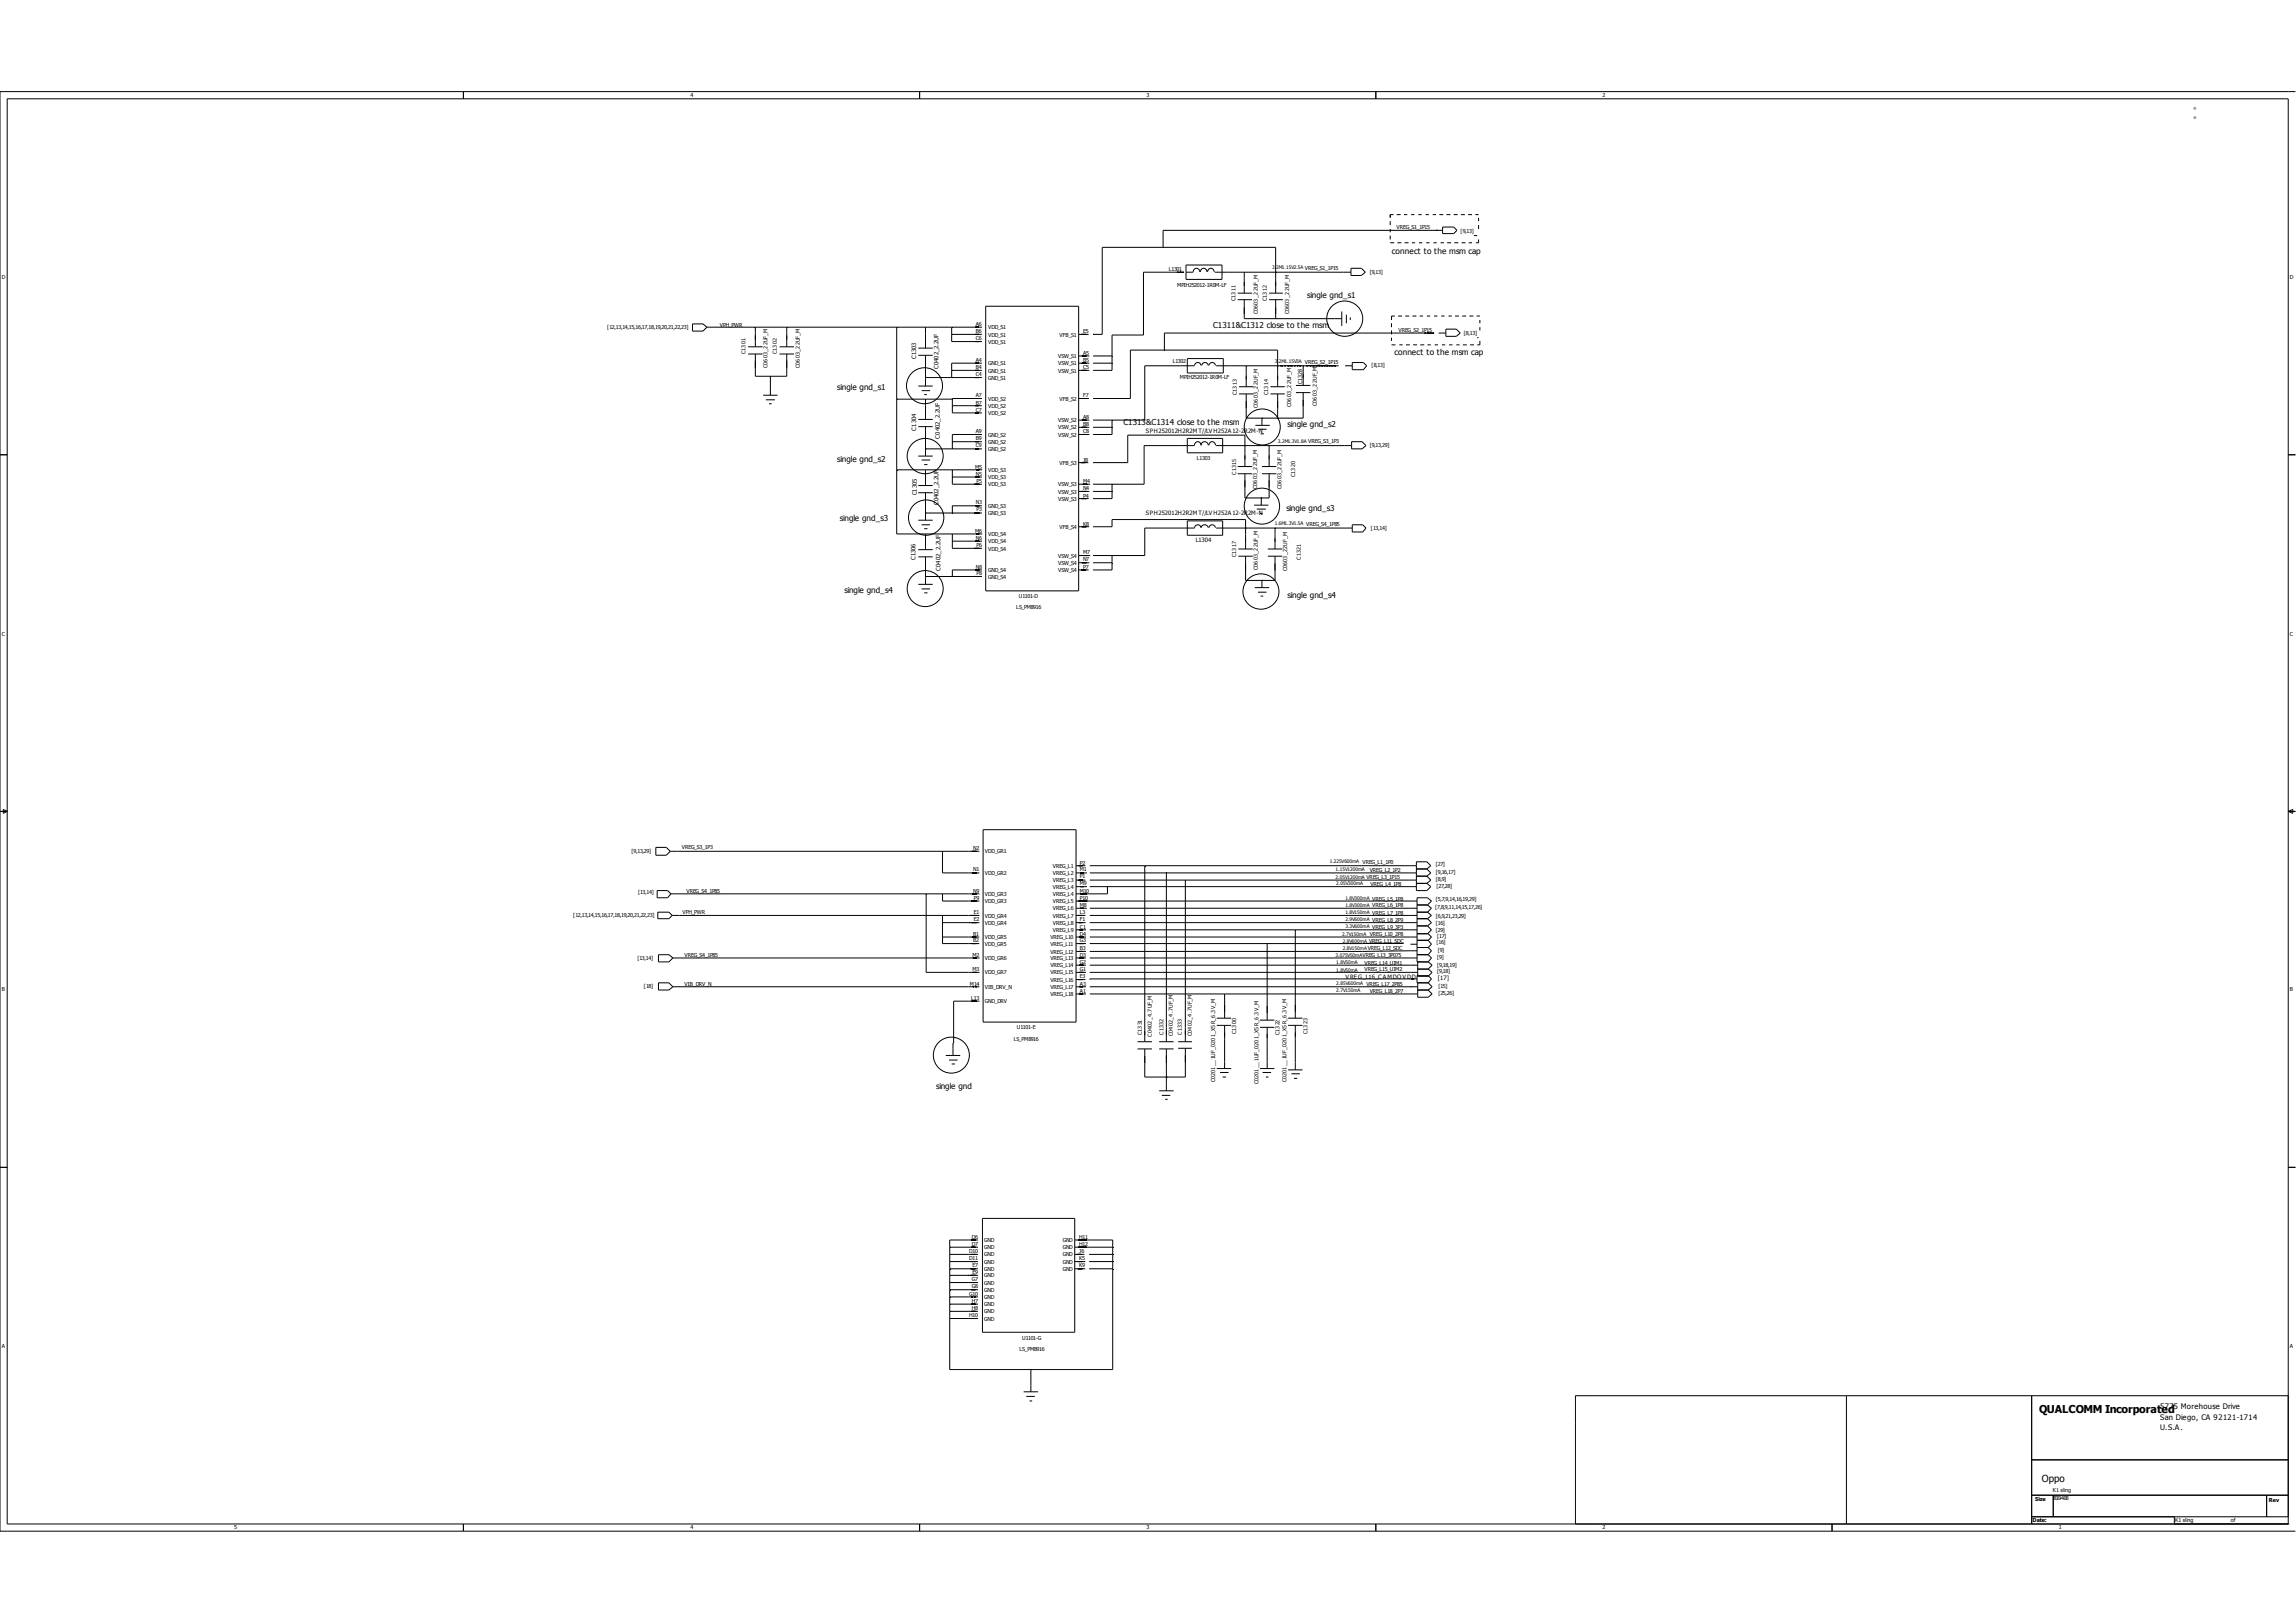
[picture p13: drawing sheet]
<svg xmlns="http://www.w3.org/2000/svg" width="297mm" height="210mm" viewBox="0 0 297 210" stroke-linecap="round" stroke-linejoin="round" font-family="sans-serif">
<defs><g id="words">
<text font-size="2.5" fill="#666" x="283.3" y="15.3">：</text>
<text font-size="1.4" x="263.8" y="182.8">QUALCOMM Incorporated</text>
<text font-size="1.3" x="264.1" y="191.7">Oppo</text>
<g font-size="1.1">
<text x="180" y="32.8">connect to the msm cap</text>
<text x="169.1" y="38.6">single gnd_s1</text>
<text x="156.9" y="42.4">C1311&amp;C1312 close to the msm</text>
<text x="180.4" y="45.9">connect to the msm cap</text>
<text x="108.3" y="50.4">single gnd_s1</text>
<text x="108.3" y="59.8">single gnd_s2</text>
<text x="145.3" y="55">C1313&amp;C1314 close to the msm</text>
<text x="166.6" y="55.3">single gnd_s2</text>
<text x="108.6" y="67.5">single gnd_s3</text>
<text x="166.4" y="66.1">single gnd_s3</text>
<text x="109.2" y="76.7">single gnd_s4</text>
<text x="166.6" y="77.4">single gnd_s4</text>
<text x="121.1" y="140.9">single gnd</text>
</g>
<g font-size="1">
<text x="279.4" y="182.4">5775 Morehouse Drive</text>
<text x="279.4" y="183.7">San Diego, CA 92121-1714</text>
<text x="279.4" y="185.1">U.S.A.</text>
</g>
<g font-size=".8">
<text x="118.5" y="46.5" transform="rotate(-90 118.5 46.5)">C1303</text>
<text x="121.4" y="47.8" transform="rotate(-90 121.4 47.8)">C0402_2.2UF</text>
<text x="118.5" y="55.7" transform="rotate(-90 118.5 55.7)">C1304</text>
<text x="121.6" y="56.7" transform="rotate(-90 121.6 56.7)">C0402_2.2UF</text>
<text x="148.2" y="56">SPH252012H2R2MT//LVH252A12-2R2M-N</text>
<text x="118.6" y="64.1" transform="rotate(-90 118.6 64.1)">C1305</text>
<text x="121.4" y="65.4" transform="rotate(-90 121.4 65.4)">C0402_2.2UF</text>
<text x="148.2" y="66.6">SPH252012H2R2MT//LVH252A12-2R2M-N</text>
<text x="154.7" y="70.1">L1304</text>
<text x="118.4" y="72.5" transform="rotate(-90 118.4 72.5)">C1306</text>
<text x="121.7" y="73.8" transform="rotate(-90 121.7 73.8)">C0402_2.2UF</text>
<text x="174.1" y="126.7">VREG_L16_C AMDOVDD</text>
<text x="186" y="126.8">[17]</text>
</g>
<g font-size=".7">
<text x="89.3" y="12.6">4</text>
<text x="148.3" y="12.6">3</text>
<text x="207.3" y="12.6">2</text>
<text x="180.6" y="29.6">VREG_S1_1P15</text>
<text x="151.2" y="35.1">L1301</text>
<text x="177.2" y="35.5">[9,13]</text>
<text x="188.9" y="30.1">[9,13]</text>
<text x=".3" y="36.1">D</text>
<text x="152.3" y="37.1">MPIH252012-1R0M-LF</text>
<text x="159.8" y="39" transform="rotate(-90 159.8 39)">C1311</text>
<text x="162.7" y="40.7" transform="rotate(-90 162.7 40.7)">C0603_22UF_M</text>
<text x="163.9" y="39" transform="rotate(-90 163.9 39)">C1312</text>
<text x="166.8" y="40.7" transform="rotate(-90 166.8 40.7)">C0603_22UF_M</text>
<text x="296.2" y="36.1">D</text>
<text x="78.6" y="42.6">[12,13,14,15,16,17,18,19,20,21,22,23]</text>
<text x="93.1" y="42.3">VPH_PWR</text>
<text x="96.4" y="45.8" transform="rotate(-90 96.4 45.8)">C1301</text>
<text x="99.3" y="47.6" transform="rotate(-90 99.3 47.6)">C0603_22UF_M</text>
<text x="100.5" y="45.8" transform="rotate(-90 100.5 45.8)">C1302</text>
<text x="103.4" y="47.6" transform="rotate(-90 103.4 47.6)">C0603_22UF_M</text>
<text x="126.2" y="42.2">A6</text>
<text x="126.2" y="43.1">B6</text>
<text x="126.2" y="44.1">C6</text>
<text x="126.2" y="46.8">A4</text>
<text x="126.2" y="47.7">B4</text>
<text x="127.8" y="42.6">VDD_S1</text>
<text x="127.8" y="43.5">VDD_S1</text>
<text x="127.8" y="44.5">VDD_S1</text>
<text x="127.8" y="47.3">GND_S1</text>
<text x="136.9" y="46.3">VSW_S1</text>
<text x="136.9" y="47.3">VSW_S1</text>
<text x="137.1" y="43.5">VFB_S1</text>
<text x="140.1" y="43.1">E5</text>
<text x="140.1" y="45.9">A5</text>
<text x="140.1" y="46.8">B5</text>
<text x="140.1" y="47.7">C5</text>
<text x="151.7" y="47">L1302</text>
<text x="177.4" y="47.5">[8,13]</text>
<text x="180.9" y="43">VREG_S2_1P15</text>
<text x="189.4" y="43.4">[8,13]</text>
<text x="126.2" y="48.7">C4</text>
<text x="126.2" y="51.4">A7</text>
<text x="126.2" y="52.4">B7</text>
<text x="126.2" y="53.3">C7</text>
<text x="127.8" y="48.2">GND_S1</text>
<text x="127.8" y="49.1">GND_S1</text>
<text x="127.8" y="51.8">VDD_S2</text>
<text x="127.8" y="52.8">VDD_S2</text>
<text x="127.8" y="53.7">VDD_S2</text>
<text x="136.9" y="48.2">VSW_S1</text>
<text x="137.1" y="51.8">VFB_S2</text>
<text x="140.1" y="51.4">F7</text>
<text x="152.6" y="49.1">MPIH252012-1R0M-LF</text>
<text x="160" y="51.1" transform="rotate(-90 160 51.1)">C1313</text>
<text x="162.7" y="52.8" transform="rotate(-90 162.7 52.8)">C0603_22UF_M</text>
<text x="164.1" y="51.1" transform="rotate(-90 164.1 51.1)">C1314</text>
<text x="167" y="52.7" transform="rotate(-90 167 52.7)">C0603_22UF_M</text>
<text x="168.5" y="49.7" transform="rotate(-90 168.5 49.7)">C1328</text>
<text x="170.3" y="52.5" transform="rotate(-90 170.3 52.5)">C0603_22UF_M</text>
<text x="126.2" y="56.1">A9</text>
<text x="126.2" y="56.9">B9</text>
<text x="126.2" y="57.9">C9</text>
<text x="127.8" y="56.5">GND_S2</text>
<text x="127.8" y="57.4">GND_S2</text>
<text x="127.8" y="58.4">GND_S2</text>
<text x="136.9" y="54.6">VSW_S2</text>
<text x="136.9" y="55.6">VSW_S2</text>
<text x="136.9" y="56.5">VSW_S2</text>
<text x="140.1" y="54.2">A8</text>
<text x="140.1" y="55.1">B8</text>
<text x="140.1" y="56.1">C8</text>
<text x="140.1" y="59.7">J8</text>
<text x="154.8" y="59.5">L1303</text>
<text x="177.2" y="57.9">[9,13,29]</text>
<text x="126.1" y="60.6">M5</text>
<text x="126.2" y="61.6">N5</text>
<text x="126.2" y="65.2">N3</text>
<text x="126.3" y="62.5">P5</text>
<text x="127.8" y="61.1">VDD_S3</text>
<text x="127.8" y="62">VDD_S3</text>
<text x="127.8" y="62.9">VDD_S3</text>
<text x="127.8" y="65.7">GND_S3</text>
<text x="136.9" y="62.9">VSW_S3</text>
<text x="136.9" y="63.9">VSW_S3</text>
<text x="136.9" y="64.8">VSW_S3</text>
<text x="137.1" y="60.1">VFB_S3</text>
<text x="140.1" y="62.5">M4</text>
<text x="140.1" y="63.4">N4</text>
<text x="140.1" y="64.4">P4</text>
<text x="159.9" y="61.4" transform="rotate(-90 159.9 61.4)">C1315</text>
<text x="162.6" y="63.3" transform="rotate(-90 162.6 63.3)">C0603_22UF_M</text>
<text x="165.7" y="63.3" transform="rotate(-90 165.7 63.3)">C0603_22UF_M</text>
<text x="167.5" y="61.7" transform="rotate(-90 167.5 61.7)">C1320</text>
<text x="126.1" y="68.9">M6</text>
<text x="126.2" y="69.9">N6</text>
<text x="126.3" y="66.1">P3</text>
<text x="126.3" y="70.8">P6</text>
<text x="127.8" y="66.7">GND_S3</text>
<text x="127.8" y="69.4">VDD_S4</text>
<text x="127.8" y="70.3">VDD_S4</text>
<text x="127.8" y="71.2">VDD_S4</text>
<text x="137.1" y="68.4">VFB_S4</text>
<text x="140.1" y="68">K8</text>
<text x="140.1" y="71.7">M7</text>
<text x="177.3" y="68.5">[13,14]</text>
<text x="126.2" y="73.6">N8</text>
<text x="126.3" y="74.4">P8</text>
<text x="127.8" y="74">GND_S4</text>
<text x="127.8" y="74.9">GND_S4</text>
<text x="131.8" y="77.4">U1101-D</text>
<text x="136.9" y="72.2">VSW_S4</text>
<text x="136.9" y="73.1">VSW_S4</text>
<text x="136.9" y="74">VSW_S4</text>
<text x="140.1" y="72.6">N7</text>
<text x="140.1" y="73.6">P7</text>
<text x="159.9" y="72.1" transform="rotate(-90 159.9 72.1)">C1317</text>
<text x="162.7" y="73.8" transform="rotate(-90 162.7 73.8)">C0603_22UF_M</text>
<text x="166.5" y="73.9" transform="rotate(-90 166.5 73.9)">C0603_22UF_M</text>
<text x="168.3" y="72.4" transform="rotate(-90 168.3 72.4)">C1321</text>
<text x=".3" y="82.2">C</text>
<text x="131.5" y="78.8">LS_PM8916</text>
<text x="296.2" y="82.2">C</text>
<text x="81.7" y="110.3">[9,13,29]</text>
<text x="88.2" y="109.9">VREG_S3_1P3</text>
<text x="125.9" y="110">N2</text>
<text x="125.9" y="112.7">N1</text>
<text x="127.4" y="110.4">VDD_GR1</text>
<text x="127.4" y="113.2">VDD_GR2</text>
<text x="136.2" y="112.3">VREG_L1</text>
<text x="136.2" y="113.2">VREG_L2</text>
<text x="139.7" y="111.9">P2</text>
<text x="139.7" y="112.7">M1</text>
<text x="139.7" y="113.6">P1</text>
<text x="177.2" y="112.8">VREG_L2_1P2</text>
<text x="185.7" y="112.1">[27]</text>
<text x="185.7" y="113.1">[9,16,17]</text>
<text x="185.7" y="114">[8,9]</text>
<text x="74.2" y="118.6">[12,13,14,15,16,17,18,19,20,21,22,23]</text>
<text x="82.5" y="115.7">[13,14]</text>
<text x="88.3" y="118.3">VPH_PWR</text>
<text x="88.8" y="115.5">VREG_S4_1P85</text>
<text x="125.9" y="115.5">N9</text>
<text x="126" y="116.4">P9</text>
<text x="126" y="118.3">E1</text>
<text x="126" y="119.2">E2</text>
<text x="127.4" y="115.9">VDD_GR3</text>
<text x="127.4" y="116.9">VDD_GR3</text>
<text x="127.4" y="118.7">VDD_GR4</text>
<text x="127.4" y="119.7">VDD_GR4</text>
<text x="136.2" y="114.1">VREG_L3</text>
<text x="136.2" y="115">VREG_L4</text>
<text x="136.2" y="115.9">VREG_L4</text>
<text x="136.2" y="116.9">VREG_L5</text>
<text x="136.2" y="117.8">VREG_L6</text>
<text x="136.2" y="118.7">VREG_L7</text>
<text x="136.2" y="119.7">VREG_L8</text>
<text x="139.7" y="114.6">M9</text>
<text x="139.7" y="115.5">M10</text>
<text x="139.7" y="116.4">P10</text>
<text x="139.7" y="117.4">M8</text>
<text x="139.7" y="118.3">L3</text>
<text x="139.7" y="119.2">F1</text>
<text x="177.3" y="114.7">VREG_L4_1P8</text>
<text x="185.6" y="117.6">[7,8,9,11,14,15,17,26]</text>
<text x="185.7" y="116.6">[5,7,9,14,16,19,29]</text>
<text x="185.7" y="118.7">[6,9,21,23,29]</text>
<text x="185.7" y="119.7">[16]</text>
<text x="185.8" y="114.9">[27,28]</text>
<text x="82.5" y="124.2">[13,14]</text>
<text x="88.5" y="123.8">VREG_S4_1P85</text>
<text x="125.8" y="123.8">M2</text>
<text x="125.8" y="125.7">M3</text>
<text x="125.9" y="121.1">B1</text>
<text x="125.9" y="121.9">B2</text>
<text x="127.4" y="121.5">VDD_GR5</text>
<text x="127.4" y="122.4">VDD_GR5</text>
<text x="127.4" y="124.2">VDD_GR6</text>
<text x="135.9" y="121.5">VREG_L10</text>
<text x="135.9" y="122.4">VREG_L11</text>
<text x="135.9" y="123.4">VREG_L12</text>
<text x="135.9" y="124.2">VREG_L13</text>
<text x="135.9" y="125.2">VREG_L14</text>
<text x="136.2" y="120.6">VREG_L9</text>
<text x="139.7" y="120.2">C1</text>
<text x="139.7" y="121.1">D4</text>
<text x="139.7" y="121.9">G3</text>
<text x="139.7" y="122.9">B3</text>
<text x="139.7" y="123.8">D3</text>
<text x="139.7" y="124.7">G2</text>
<text x="139.7" y="125.7">G1</text>
<text x="176.5" y="124.9">VREG_L14_UIM1</text>
<text x="176.5" y="125.7">VREG_L15_UIM2</text>
<text x="177.5" y="120.2">VREG_L9_3P3</text>
<text x="185.7" y="120.6">[29]</text>
<text x="185.8" y="122.2">[16]</text>
<text x="185.9" y="121.3">[17]</text>
<text x="185.9" y="124.1">[9]</text>
<text x="185.9" y="125.1">[9,18,19]</text>
<text x="185.9" y="125.9">[9,18]</text>
<text x="186" y="123.1">[9]</text>
<text x=".3" y="128.3">B</text>
<text x="83.3" y="127.9">[18]</text>
<text x="88.5" y="127.5">VIB_DRV_N</text>
<text x="125.5" y="127.5">M14</text>
<text x="125.6" y="129.4">L13</text>
<text x="127.4" y="126.1">VDD_GR7</text>
<text x="127.4" y="127.9">VIB_DRV_N</text>
<text x="127.4" y="129.8">GND_DRV</text>
<text x="135.9" y="126.1">VREG_L15</text>
<text x="135.9" y="127">VREG_L16</text>
<text x="135.9" y="127.9">VREG_L17</text>
<text x="135.9" y="128.9">VREG_L18</text>
<text x="139.7" y="126.6">E3</text>
<text x="139.7" y="127.5">A3</text>
<text x="139.7" y="128.5">A1</text>
<text x="177.2" y="128.5">VREG_L18_2P7</text>
<text x="186.1" y="127.8">[15]</text>
<text x="186.1" y="128.8">[25,26]</text>
<text x="296.2" y="128.3">B</text>
<text x="131.1" y="134.6">LS_PM8916</text>
<text x="131.5" y="133.2">U1101-E</text>
<text x="147.7" y="134" transform="rotate(-90 147.7 134)">C1331</text>
<text x="149" y="134.1" transform="rotate(-90 149 134.1)">C0402_4.7UF_M</text>
<text x="150.5" y="133.9" transform="rotate(-90 150.5 133.9)">C1332</text>
<text x="151.7" y="134" transform="rotate(-90 151.7 134)">C0402_4.7UF_M</text>
<text x="152.9" y="133.9" transform="rotate(-90 152.9 133.9)">C1333</text>
<text x="154.2" y="134" transform="rotate(-90 154.2 134)">C0402_4.7UF_M</text>
<text x="159.9" y="133.8" transform="rotate(-90 159.9 133.8)">C1300</text>
<text x="165.5" y="134" transform="rotate(-90 165.5 134)">C1322</text>
<text x="169.1" y="133.8" transform="rotate(-90 169.1 133.8)">C1323</text>
<text x="157.2" y="140.1" transform="rotate(-90 157.2 140.1)">C0201__1UF_0201_X5R_6.3V_M</text>
<text x="162.8" y="140.3" transform="rotate(-90 162.8 140.3)">C0201__1UF_0201_X5R_6.3V_M</text>
<text x="166.4" y="140.1" transform="rotate(-90 166.4 140.1)">C0201__1UF_0201_X5R_6.3V_M</text>
<text x="125.7" y="160.3">D6</text>
<text x="125.7" y="161.2">D7</text>
<text x="127.3" y="160.7">GND</text>
<text x="127.3" y="161.6">GND</text>
<text x="137.5" y="160.7">GND</text>
<text x="137.5" y="161.6">GND</text>
<text x="139.6" y="160.3">H11</text>
<text x="139.6" y="161.2">H12</text>
<text x="125.4" y="162.1">D10</text>
<text x="125.4" y="163">D11</text>
<text x="125.4" y="167.6">G10</text>
<text x="125.7" y="165.8">G7</text>
<text x="125.7" y="166.7">G8</text>
<text x="125.8" y="163.9">E7</text>
<text x="125.8" y="164.9">E9</text>
<text x="127.3" y="162.6">GND</text>
<text x="127.3" y="163.5">GND</text>
<text x="127.3" y="164.4">GND</text>
<text x="127.3" y="165.3">GND</text>
<text x="127.3" y="166.2">GND</text>
<text x="127.3" y="167.1">GND</text>
<text x="137.5" y="162.6">GND</text>
<text x="137.5" y="163.5">GND</text>
<text x="137.5" y="164.4">GND</text>
<text x="139.6" y="162.1">J6</text>
<text x="139.6" y="163">K5</text>
<text x="139.6" y="163.9">K9</text>
<text x="125.4" y="170.4">H10</text>
<text x="125.7" y="168.6">H7</text>
<text x="125.7" y="169.5">H8</text>
<text x="127.3" y="168.1">GND</text>
<text x="127.3" y="169">GND</text>
<text x="127.3" y="169.9">GND</text>
<text x="127.3" y="170.9">GND</text>
<text x="132.2" y="173.4">U1101-G</text>
<text x=".3" y="174.4">A</text>
<text x="131.9" y="174.8">LS_PM8916</text>
<text x="296.2" y="174.4">A</text>
<text x="30.3" y="197.9">5</text>
<text x="89.3" y="197.9">4</text>
<text x="148.3" y="197.9">3</text>
<text x="207.3" y="197.9">2</text>
<text x="262.9" y="196.9">Date:</text>
<text x="263.3" y="194.2">Size</text>
<text x="265.6" y="193">K1 sling</text>
<text x="265.6" y="194.1">2019-4-08</text>
<text x="266.3" y="197.9">1</text>
<text x="281.4" y="196.9">K1 sling</text>
<text x="288.6" y="196.9">of</text>
<text x="293.5" y="194.3">Rev</text>
</g>
<g font-size=".6">
<text x="164.6" y="34.8">3.2M1.15V2.5A VREG_S1_1P15</text>
<text x="164.9" y="46.9">3.2M1.15V3A VREG_S2_1P15</text>
<text x="165.3" y="57.3">3.2M1.3V1.8A VREG_S3_1P3</text>
<text x="164.9" y="67.9">1.6M1.3V1.5A VREG_S4_1P85</text>
<text x="172" y="111.6">1.225V600mA VREG_L1_1P0</text>
<text x="172.8" y="112.7">1.15V1200mA</text>
<text x="172.8" y="113.7">2.05V1200mA VREG_L3_1P15</text>
<text x="172.9" y="114.5">2.05V300mA</text>
<text x="174" y="116.4">1.8V300mA VREG_L5_1P8</text>
<text x="174" y="117.4">1.8V300mA VREG_L6_1P8</text>
<text x="174" y="118.3">1.8V150mA VREG_L7_1P8</text>
<text x="174" y="119.2">2.9V600mA VREG_L8_2P9</text>
<text x="172.8" y="123.8">3.075V50mAVREG_L13_3P075</text>
<text x="172.9" y="124.8">1.8V50mA</text>
<text x="172.9" y="125.7">1.8V50mA</text>
<text x="173.6" y="121">2.7V150mA VREG_L10_2P8</text>
<text x="173.7" y="122">2.8V600mA VREG_L11_SDC</text>
<text x="173.7" y="122.9">2.8V150mAVREG_L12_SDC</text>
<text x="174" y="120">3.3V600mA</text>
<text x="172.9" y="127.5">2.85V600mA VREG_L17_2P85</text>
<text x="172.9" y="128.3">2.7V150mA</text>
</g>
</g></defs>
<g fill="none" stroke="#000" stroke-width=".13">
<path d="M.9 12.8h295.1v184.4h-295.1zM59.9 11.9v.9M119 11.9v.9M178 11.9v.9M296.9 11.9h-296.9v186.2h296.9M127.5 39.6h12v36.9h-12zM152.9 35.2h.3h-5.3v8.1h-4.1v4.6h-2.4M153.4 34.3h4.7v1.9h-4.7zM153.4 35.2h.9M154.3 35.2a.43 .43 0 0 1 .5-.5 .43 .43 0 0 1 .4 .5M155.3 35.2a.43 .43 0 0 1 .4-.5 .43 .43 0 0 1 .4 .5M156.2 35.2a.43 .43 0 0 1 .4-.5 .43 .43 0 0 1 .5 .5"/>
<path d="M157.1 35.2h17.7M160.1 37.9h1.9M160.1 38.8h1.9M161 35.2v2.7M161 38.8v2.4h12.6M164.2 37.9h1.7M164.2 38.8h1.7M165 35.2h.1M165 37.9v-5.9h-22.4v11.3h-1.2M165 38.8v2.4M174.8 34.7h1.3l.5 .5-.5 .4h-1.3zM179.8 28.6v.5"/>
<path d="M179.8 29.6v.5M179.8 30.5v.5M179.8 31.4h.5M180.3 27.8h-.5v.4M180.7 27.8h.5M180.8 31.4h.5M181.6 27.8h.4M181.7 31.4h.5M182.5 27.8h.5M182.6 31.4h.4M183.5 27.8h.4M183.6 31.4h.4"/>
<path d="M184.4 27.8h.4M184.5 31.4h.4M185.3 27.8h.5M185.4 31.4h.4M185.8 29.8h.1M186.2 27.8h.5M186.4 31.4h.4M186.6 29.8h-36.1v2.2M186.6 29.4h1.4l.5 .4-.5 .4h-1.4zM187.1 27.8h.5M187.2 31.4h.5M188 27.8h.6"/>
<path d="M188.1 31.4h.5M189 27.8h.5M189.1 31.4h.5M189.9 27.8h.5M190 31.4h.4M190.7 30.5h.4M190.8 27.8h.5M191.3 31v.4h-.4M191.3 28.2v.4M191.3 29.1v.5M0 58.8h.9M89.6 41.9h1.3l.5 .4-.5 .5h-1.3z"/>
<path d="M91.4 42.3h35.6M96.8 44.9h1.8M96.8 45.8h1.8M97.7 42.3v2.6M97.7 45.8v2.9h4.1v-2.9M98.7 51.1h1.9M99.1 51.7h1.1M99.5 52.2h.3M99.7 48.7v2.4M100.8 44.9h1.9M100.8 45.8h1.9M101.8 42.3v2.6"/>
<path d="M116 42.3v26.8h11.1M116 51.6h7.2M118.8 45h1.8M118.8 46h1.8M118.8 54.3h1.8M118.8 55.2h1.8M118.8 50h1.8M118.8 59h1.8M119.2 50.5h1.1M119.2 59.5h1.1M119.5 51.1h.4M119.7 48.9h7.3"/>
<path d="M119.7 58.1h7.3M119.7 58.1h.1M119.7 42.3v2.7M119.7 46v4M119.7 51.6v2.7M119.7 55.2v3.8M123.1 43.3h3.9M123.1 42.3v1.9h3.9M123.1 47.9h3.9M123.2 52.5h3.8M123.2 57.2h3.8M127 47h-3.9v1.9"/>
<path d="M127 51.6h-3.8v1.8h3.8M127 56.2h-3.8v1.9M139.5 43.3h1.3M139.5 46.1h1.4M139.5 47h1.4M139.5 47.9h1.4M139.5 51.6h1.3M139.5 54.4h1.4M139.5 55.3h1.4M139.5 56.2h1.4M139.5 59.9h1.3M141.4 43.3h.1"/>
<path d="M141.4 59.9h4.5v-3.6h15.1v4.1M141.4 47h2.4M141.4 46.1h2.4M141.4 55.3h2.4M143.8 54.4v1.8h-2.4M153.6 46.4h4.6v1.9h-4.6zM153.6 56.7h4.6v1.9h-4.6zM154.5 47.3h-6.4v7.1h-6.7M154.5 57.6a.43 .43 0 0 1 .4-.5 .43 .43 0 0 1 .5 .5 .47 .47 0 0 1 .4-.5 .47 .47 0 0 1 .5 .5M154.5 57.7h-6.5v5h-6.6M154.5 47.3a.42 .42 0 0 1 .4-.4 .42 .42 0 0 1 .5 .4M155.5 47.3a.42 .42 0 0 1 .4-.4 .42 .42 0 0 1 .4 .4"/>
<path d="M156.4 47.3a.43 .43 0 0 1 .4-.4 .43 .43 0 0 1 .4 .4M156.4 57.6a.43 .43 0 0 1 .4-.5 .43 .43 0 0 1 .4 .5M157.3 47.3h8M157.3 57.7h17.5M160.3 50h1.8M160.3 51h1.8M161 57.7h.1M161.2 47.3v2.7M162.4 55h1.9M162.7 55.5h.1M163 55.5h.8M163.1 56.1h.4"/>
<path d="M163.2 54.1h.1M163.2 54.1v.9M164.2 57.7h.1M164.2 57.7v2.7M164.3 50h1.9M164.3 51h1.9M165.3 47.3h3.3M165.3 47.3h.1M165.3 54.1h.1M165.3 50v-4.7h-19.1v6.3h-4.8M165.3 51v3.1M167.6 49.9h1.9"/>
<path d="M167.6 50.8h1.9M168.6 47.3h4.6M168.6 47.3h.1M168.6 50.8v3.3h-7.4v-3.1M168.6 47.3v2.6M173.6 40.3v1.9M174 47.3h.9M174.2 40.7v1.1M174.7 41.1v.3M174.8 57.2h1.4l.5 .5-.5 .4h-1.4zM174.9 46.9h1.5l.4 .4-.4 .5h-1.5zM180 41.8v.5"/>
<path d="M180 42.8v.5M180 43.7v.4M180 44.6h.5M180.4 40.9h-.4v.5M180.8 40.9h.6M181 44.6h.4M181.8 40.9h.5M181.9 44.6h.5M182.7 40.9h.5M182.8 44.6h.5M183.6 40.9h.5M183.7 44.6h.5"/>
<path d="M184.6 40.9h.4M184.7 44.6h.4M185.3 43.1h.2h-34.9v2.2M185.5 40.9h.4M185.6 44.6h.4M186.1 43.1h.9M186.4 40.9h.5M186.5 44.6h.4M187 42.6h1.4l.5 .5-.5 .4h-1.4zM187.4 40.9h.4M187.5 44.6h.4M188.2 40.9h.5"/>
<path d="M188.4 44.6h.4M189.1 40.9h.6M189.2 44.6h.5M190.1 40.9h.5M190.2 44.6h.5M191 40.9h.4M191.1 43.7h.2M191.4 44.1v.5h-.3M191.4 41.4v.4M191.4 42.3v.5M296 58.8h.9M116 60.8h11.1"/>
<path d="M118.8 62.8h1.8M118.8 63.8h1.8M118.8 71.1h1.8M118.8 72.1h1.8M118.8 67.3h1.8M118.8 75.6h1.8M119.2 67.9h1.1M119.2 76.2h1.1M119.5 60.1h.5M119.5 68.4h.5M119.5 76.7h.5M119.7 66.4h7.3"/>
<path d="M119.7 74.6h7.3M119.7 66.4h.1M119.7 60.8v2M119.7 63.8v3.5M119.7 69.1v2M119.7 72.1v3.5M123.2 61.7h3.8M123.2 60.8v1.9h3.8M123.2 70h3.8M123.2 69.1v1.9h3.8M127 65.4h-3.8v1M127 73.7h-3.8v.9"/>
<path d="M139.5 62.7h1.5M139.5 63.6h1.4M139.5 64.5h1.3M139.5 68.2h1.4M139.5 71.9h1.5M139.5 72.8h1.4M139.5 73.7h1.3M141.4 68.2h2.4v-1h17.3v3.8M141.4 63.6h2.4M141.4 72.8h2.4M143.8 71.9v1.8h-2.4M143.8 62.7v1.8h-2.4"/>
<path d="M153.6 67.4h4.6v1.9h-4.6zM154.5 68.3h-6.4v3.6h-6.7M156.3 68.3a.48 .48 0 0 0-.5-.4 .48 .48 0 0 0-.4 .4 .42 .42 0 0 0-.5-.4 .42 .42 0 0 0-.4 .4M157.2 68.3a.42 .42 0 0 0-.4-.4 .42 .42 0 0 0-.4 .4M157.3 68.3h17.6M160.1 60.4h1.9M160.1 61.3h1.9M160.2 71h1.9M160.2 72h1.9M161 61.3v3.1h3.2v-3.1M161.1 68.3h.1M161.1 72v3.1h3.8v-3.1"/>
<path d="M162.2 65.4h1.9M162.3 76h1.9M162.6 65.9h1.1M162.7 76.6h1.1M163 66.5h.3M163.1 77.1h.3M163.2 64.4h.1M163.2 64.4v1M163.2 75.1h.1M163.2 60.4h1.9M163.2 61.3h1.9M163.2 75.1v.9"/>
<path d="M164 71h1.9M164 72h1.9M164.9 68.3h.1M164.9 68.3v2.7M174.9 67.9h1.4l.4 .4-.4 .5h-1.4zM0 105h.9M.4 104.7l.5 .3-.5 .2zM84.8 109.6h1.4l.5 .6-.5 .5h-1.4zM85 115.2h1.4l.4 .5-.4 .5h-1.4zM85.1 118h1.4l.5 .4-.5 .5h-1.4zM86.7 110.2h40M86.8 115.7h39.9"/>
<path d="M87 118.4h39.7M119.8 115.7v10.1h6.9M121.9 110.2v2.7h4.8M121.9 115.7v.9h4.8M121.9 118.4v3.7h4.8M121.9 119.4h3.4M125.3 119.4h1.4M125.3 119.4h.1M127.2 107.4h12v24.8h-12zM139.2 112h1.2M139.2 112.9h1.4M139.2 113.9h1.2"/>
<path d="M139.2 114.7h1.4M139.2 116.6h44.1M139.2 117.5h1.4M139.2 118.4h1.2M139.2 119.4h1.2M141 112h42.2M141 112.9h42.2M141 113.9h42.2M141 114.7h42.2M141 117.5h42.3M141 118.4h42.3M141 119.4h42.3"/>
<path d="M143.3 114.7v1h-4.1M148.1 112v22.8M150.9 112.9v21.9M153.3 113.9v20.9M183.2 112.4h1.4M183.2 113.4h1.4M183.2 114.3h1.4M183.3 117.1h1.4M183.3 118h1.4M183.3 118.9h1.4M183.3 119.8h1.4M184.6 112.4l.5-.4-.5-.5h-1.4v3.7h1.4l.5-.5-.5-.4"/>
<path d="M184.6 112.4l.5 .5-.5 .5M184.6 113.4l.5 .5-.5 .4M184.7 117.1l.5-.5-.5-.4h-1.4v8.3h1.4M184.7 117.1l.5 .4-.5 .5M184.7 118l.5 .4-.5 .5M184.7 118.9l.5 .5-.5 .4M184.7 119.8l.5 .5-.5 .5M296 105h.9M296 105l.6-.3v.5zM85.2 123.5h1.3l.5 .5-.5 .5h-1.3zM85.2 127.2h1.3l.5 .5-.5 .4h-1.3zM87 124h39.7"/>
<path d="M87 127.7h39.7M121.9 121.2h4.8M122.3 136.6h1.9M122.8 137.2h1.1M123.1 137.7h.4M126.7 129.5h-3.3v5.5h-.1v1.6M139.2 120.3h1.3M139.2 121.2h1.3M139.2 122.1h1.3M139.2 123.1h1.3M139.2 124h1.3M139.2 124.9h1.3"/>
<path d="M139.2 125.8h1.3M139.2 126.7h1.2M139.2 127.7h1.3M139.2 128.6h1.3M141 120.3h42.3M141 121.2h42.3M141 124h42.3M141 124.9h42.4M141 125.8h42.4M141 127.7h42.4M141 128.6h42.4M147.2 134.8h1.8"/>
<path d="M147.2 135.7h1.8M149.9 134.8h1.9M149.9 135.7h1.9M150.9 139.4h.1M150.9 135.7v5.4M152.4 134.8h1.8M152.4 135.6h1.8M153.3 135.6v3.8h-5.2v-3.7M157.4 132.7h1.9M157.4 131.7h1.9M157.4 138.3h1.9M157.8 138.8h1.1"/>
<path d="M158.2 139.4h.4M158.4 128.6v3.1M158.4 132.7v5.6M163 132.9h1.8M163 132h1.8M163 138.3h1.8M163.3 138.8h1.1M163.7 139.4h.4M163.9 122.1v9.9M163.9 132.9v5.4M166.6 132.7h1.9M166.6 131.7h1.9"/>
<path d="M166.6 138.4h1.9M167 138.9h1.1M167.4 139.5h.4M167.6 120.3v11.4M167.6 132.7v5.7M181.6 122.1h-40.6M182.5 127.7h.1M182.5 122.2h.8M183.3 126.7h-42.3M183.3 126.2h1.4l.5 .5-.5 .5h-1.4zM183.3 120.8h1.4l.5 .4-.5 .5M183.3 121.7h1.4"/>
<path d="M183.3 122.6h1.4M183.3 123l-7 .1h-35.3M183.3 123.5h1.4M183.4 124.5v1.8h1.3l.6-.5-.6-.4M183.4 127.2v1.8h1.3l.6-.4-.6-.5M183.4 125.4h1.3M183.4 128.1h1.3M184.7 121.7l.5 .5-.5 .4M184.7 122.6l.5 .4-.5 .5M184.7 123.5l.5 .5-.5 .5M184.7 124.5l.6 .4-.6 .5M184.7 127.2l.6 .5-.6 .4"/>
<path d="M0 151h.9M127.1 157.6h11.9v14.8h-11.9zM149.9 141.1h1.9M150.3 141.7h1.1M150.7 142.2h.3M296 151h.9M122.9 161.4h3.6M122.9 162.3h3.6M122.9 163.2h3.6M122.9 164.2h3.6M122.9 165.9h3.6M122.9 166.9h3.6"/>
<path d="M122.9 167.8h3.6M122.9 168.7h3.6M122.9 169.7h3.6M122.9 170.6h3.6M122.9 165h2.3M125.2 165h1.3M125.2 165h.1M126.5 160.4h-3.6v16.8h21v-16.8h-4.9M133.3 177.2v2.9M139 161.4h4.9M139 162.3h1.3M139 163.2h1.4"/>
<path d="M139 164.2h1.4M140.9 162.3h3M140.9 163.2h3M140.9 164.2h3M59.9 197.2v.9M119 197.2v.9M132.4 180.1h1.9M132.8 180.7h1.1M133.2 181.3h.3M178 197.2v.9M237 197.2v.9M238.8 180.6v16.6"/>
<path d="M262.8 180.6v16.6M262.8 188.9h33.2M262.8 193.5h33.2M262.8 196.3h33.2M265.6 193.5v2.8M281.3 197.2h.1M281.3 196.3v.9M293.2 193.5v2.8M296 197.2h.1M296 180.6h-92.2v16.6"/>
<circle cx="119.6" cy="49.9" r="2.33"/>
<circle cx="119.7" cy="59" r="2.31"/>
<circle cx="163.3" cy="55.2" r="2.33"/>
<circle cx="174" cy="41.2" r="2.31"/>
<circle cx="119.7" cy="76.2" r="2.33"/>
<circle cx="119.8" cy="67" r="2.29"/>
<circle cx="163.1" cy="76.5" r="2.31"/>
<circle cx="163.2" cy="65.5" r="2.31"/>
<circle cx="123.1" cy="136.5" r="2.33"/>
</g>
<g fill="#000">
<path d="M150.5 32v.1zM161 35.2v.1zM165 35.2l.1 .1zM97.6 42.3l.1 .1zM99.7 48.7v.1zM101.8 42.3l.1 .1zM116 42.3l.1 .1zM116 51.6l.1 .1zM119.7 42.3l.1 .1zM119.7 48.9h.1zM119.7 51.6l.1 .1zM119.7 58l.1 .1z"/>
<path d="M123.1 42.3l.1 .1zM123.1 43.3h.1zM123.1 47.9l.1 .1zM123.1 48.9h.1zM123.2 52.5l.1 .1zM123.2 51.6l.1 .1zM123.2 58l.1 .1zM123.2 57.1l.1 .1zM143.8 47l.1 .1zM143.8 46.1h.1zM143.8 55.3l.1 .1zM143.8 54.4h.1z"/>
<path d="M150.6 45.3l.1 .1zM161 57.7h.1zM161.2 47.3l.1 .1zM163.2 54.1l.1 .1zM164.2 57.7h.1zM165 41.2l.1 .1zM165.2 47.3l.1 .1zM165.2 54.1l.1 .1zM168.6 47.3l.1 .1zM116 60.8l.1 .1zM119.7 60.8l.1 .1zM119.7 66.4l.1 .1z"/>
<path d="M119.7 69.1l.1 .1zM119.7 74.6l.1 .1zM123.2 61.7l.1 .1zM123.2 60.8l.1 .1zM123.2 69.1l.1 .1zM123.2 70l.1 .1zM123.2 66.4l.1 .1zM123.2 74.6l.1 .1zM143.8 63.6l.1 .1zM143.8 72.8l.1 .1zM143.8 62.7h.1zM143.8 71.9l.1 .1z"/>
<path d="M161.1 68.3l.1 .1zM163.2 64.3v.1zM163.2 75.1l.1 .1zM164.9 68.3l.1 .1zM119.8 115.7h.1zM121.9 110.2h.1zM121.9 115.7h.1zM121.9 118.4l.1 .1zM121.9 119.4l.1 .1zM143.3 114.7v.1zM148.1 112l.1 .1zM150.9 112.9h.1z"/>
<path d="M153.2 113.9l.1 .1zM121.9 121.2l.1 .1zM150.9 139.4h.1zM158.3 128.6l.1 .1zM163.9 122.1l.1 .1zM167.6 120.3v.1zM122.9 161.4v.1zM122.9 162.3v.1zM122.9 164.2v.1zM122.9 165v.1zM122.9 165.9v.1zM122.9 166.9v.1z"/>
<path d="M122.9 167.8v.1zM122.9 168.7v.1zM122.9 169.7v.1zM122.9 170.6v.1zM133.3 177.1l.1 .1zM143.9 161.4l.1 .1zM143.9 162.3l.1 .1zM143.9 163.2h.1zM143.9 164.2l.1 .1z"/>
</g>
<use href="#words"/>
</svg>
